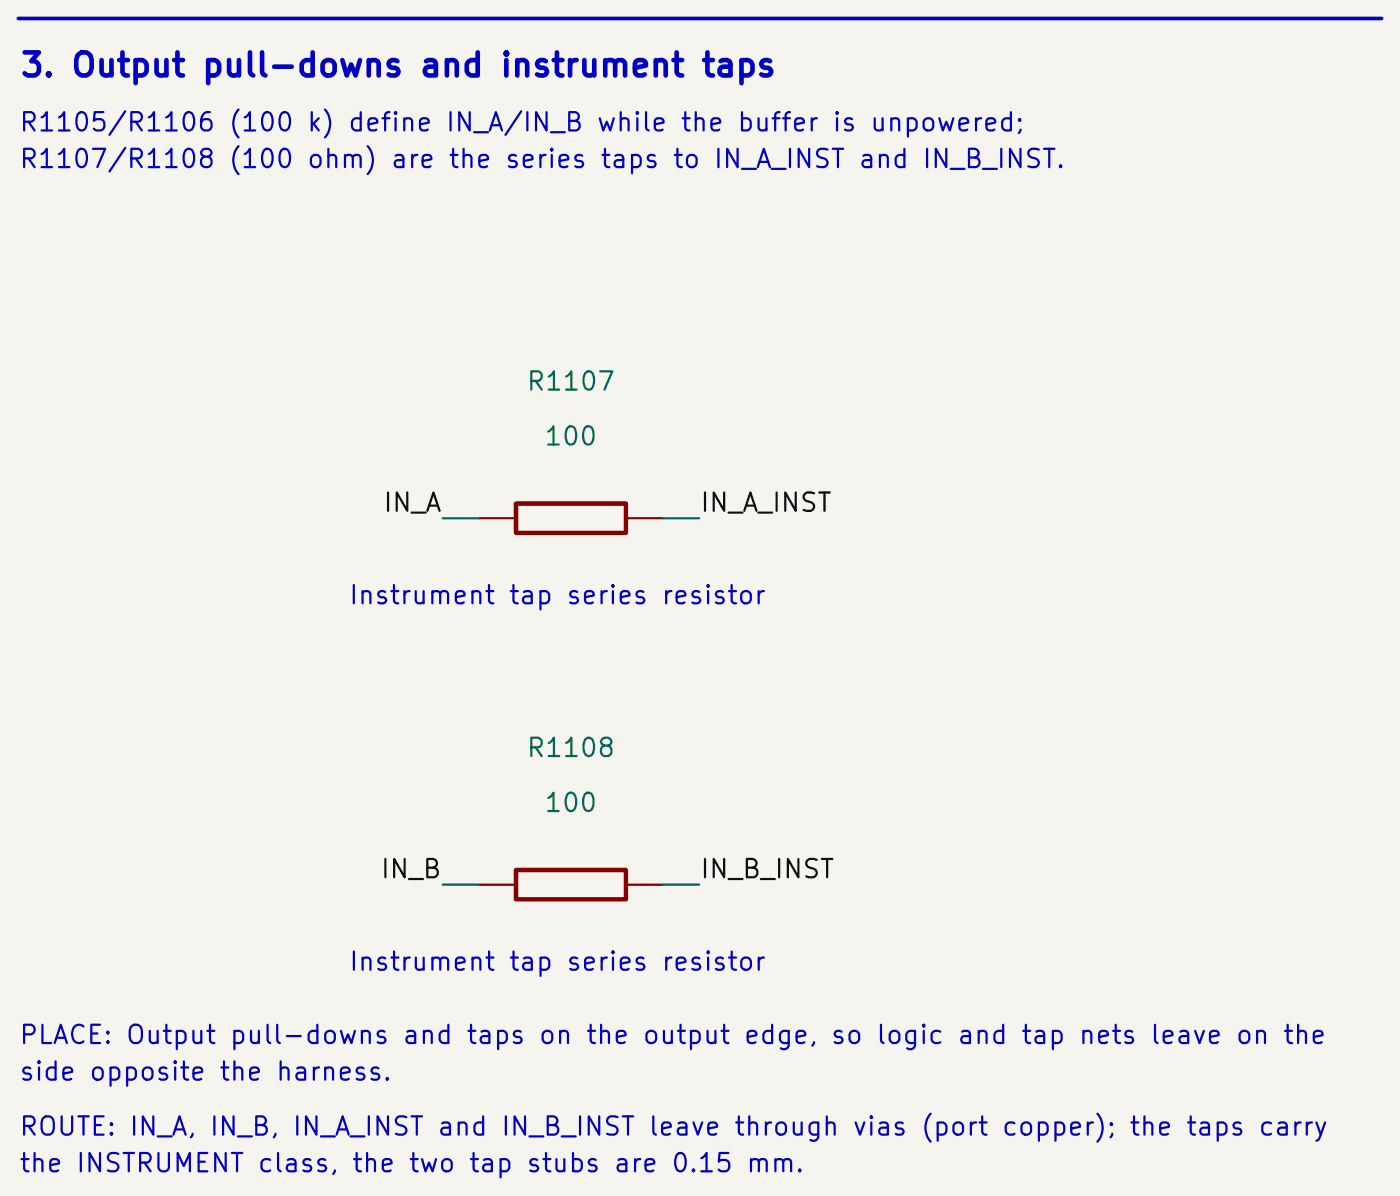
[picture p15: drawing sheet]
<svg xmlns="http://www.w3.org/2000/svg" width="194mm" height="166mm" viewBox="0 0 194 166" stroke-linecap="round" stroke-linejoin="round" font-family="sans-serif">
<defs><g id="words">
<text font-size="3.2" fill="#0000c2" x="2.6" y="11.4">3. Output pull-downs and instrument taps</text>
<g font-size="2.5" fill="#0000c2">
<text x="2.5" y="18.9">R1105/R1106 (100 k) define IN_A/IN_B while the buffer is unpowered;</text>
<text x="2.5" y="23.9">R1107/R1108 (100 ohm) are the series taps to IN_A_INST and IN_B_INST.</text>
<text x="48.2" y="84.4">Instrument tap series resistor</text>
<text x="48.2" y="135.2">Instrument tap series resistor</text>
<text x="2.5" y="145.4">PLACE: Output pull-downs and taps on the output edge, so logic and tap nets leave on the</text>
<text x="2.5" y="150.4">side opposite the harness.</text>
<text x="2.5" y="158.1">ROUTE: IN_A, IN_B, IN_A_INST and IN_B_INST leave through vias (port copper); the taps carry</text>
<text x="2.5" y="163.1">the INSTRUMENT class, the two tap stubs are 0.15 mm.</text>
</g>
<g font-size="2.5" fill="#006464">
<text x="72.8" y="54.8">R1107</text>
<text x="75.3" y="62.4">100</text>
<text x="72.8" y="105.6">R1108</text>
<text x="75.3" y="113.2">100</text>
</g>
<g font-size="2.5" fill="#0f0f0f">
<text x="52.9" y="71.6">IN_A</text>
<text x="96.9" y="71.6">IN_A_INST</text>
<text x="52.6" y="122.4">IN_B</text>
<text x="96.9" y="122.4">IN_B_INST</text>
</g>
</g></defs>
<path d="M-.1 -.1h194.2v165.9h-194.2z" fill="#f5f4ef" stroke="#f5f4ef" stroke-width=".14"/>
<path d="M71.5 69.8h15.3v4.1h-15.3zM71.5 120.6h15.3v4.1h-15.3z" fill="none" stroke="#840000" stroke-width=".61"/>
<path d="M66.5 71.8h5M86.8 71.8h5.1M66.5 122.6h5M86.8 122.6h5.1" fill="none" stroke="#840000" stroke-width=".3"/>
<path d="M2.5 2.6h189.1" fill="none" stroke="#0000c2" stroke-width=".51"/>
<path d="M61.4 71.8h5.1M91.9 71.8h5M61.4 122.6h5.1M91.9 122.6h5" fill="none" stroke="#009600" stroke-width=".3"/>
<use href="#words"/>
</svg>
